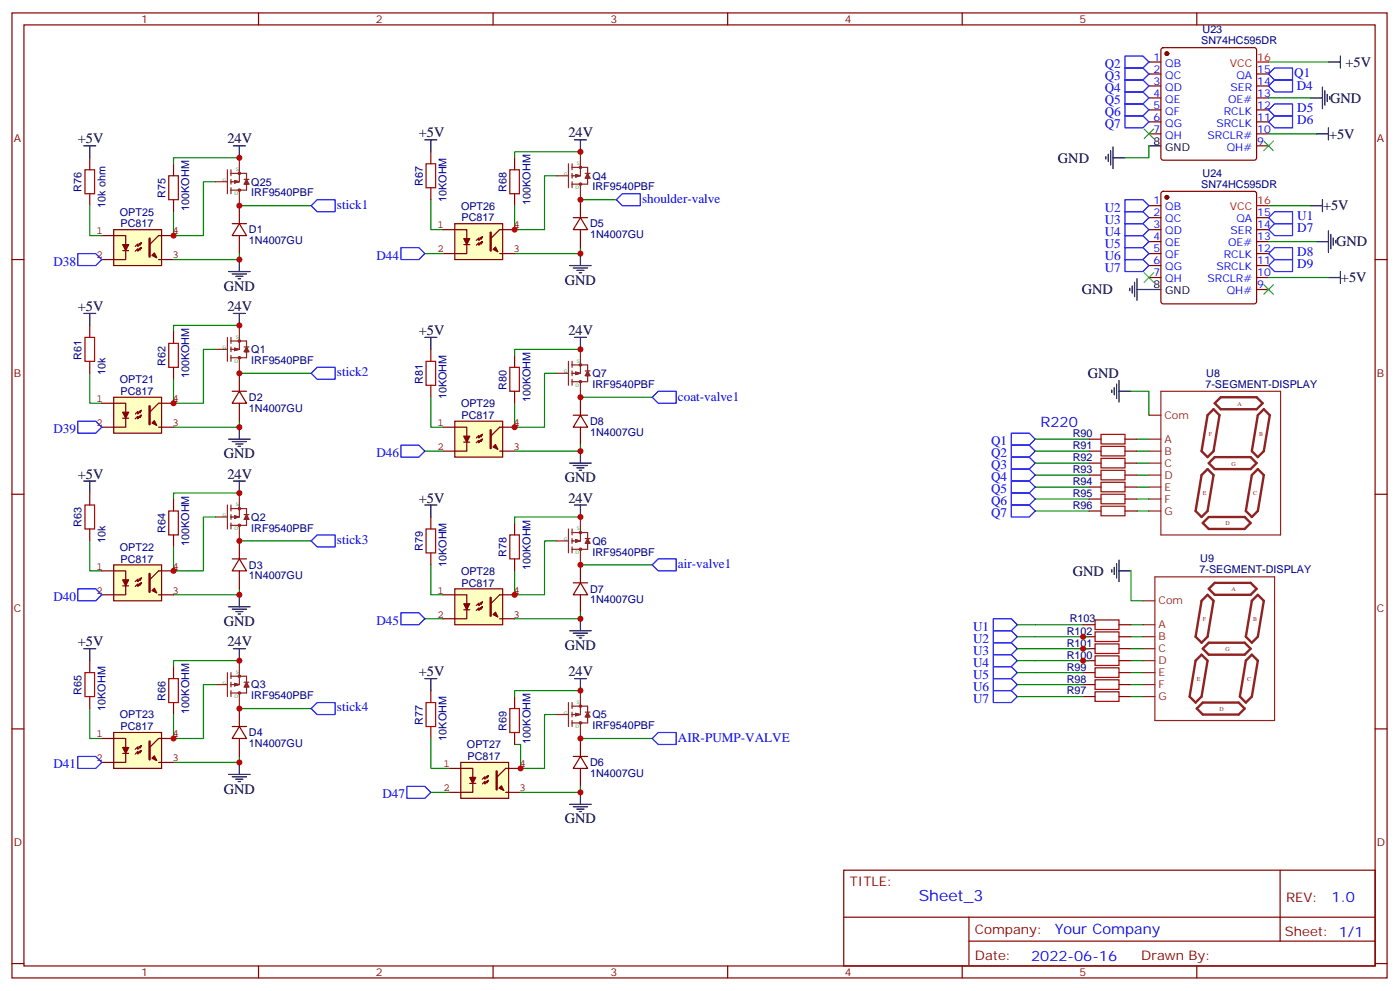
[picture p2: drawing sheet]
<svg xmlns="http://www.w3.org/2000/svg" width="413mm" height="292mm" viewBox="0 0 413 292" stroke-linecap="round" stroke-linejoin="round" font-family="sans-serif">
<defs><g id="words">
<text font-size="4.6" fill="#00f" x="270.8" y="265.4">Sheet_3</text>
<g font-size="4.2">
<text x="396.6" y="19.7">+5V</text>
<text x="392.1" y="30.3">GND</text>
<text x="123.5" y="40.5">+5V</text>
<text x="167.6" y="40.5">24V</text>
<text x="391.8" y="40.9">+5V</text>
<text x="22.9" y="42.3">+5V</text>
<text x="67" y="42.3">24V</text>
<text x="311.9" y="47.9">GND</text>
<text x="390" y="62">+5V</text>
<text x="393.9" y="72.6">GND</text>
<text x="166.5" y="83.9">GND</text>
<text x="395.3" y="83.2">+5V</text>
<text x="66" y="85.7">GND</text>
<text x="318.9" y="86.7">GND</text>
<text x="22.9" y="91.7">+5V</text>
<text x="67" y="91.7">24V</text>
<text x="123.5" y="98.7">+5V</text>
<text x="167.6" y="98.7">24V</text>
<text x="320.7" y="111.4">GND</text>
<text x="66" y="135">GND</text>
<text x="22.9" y="141">+5V</text>
<text x="67" y="141">24V</text>
<text x="166.5" y="142.1">GND</text>
<text x="123.5" y="148.1">+5V</text>
<text x="167.6" y="148.1">24V</text>
<text x="316.3" y="169.6">GND</text>
<text x="66" y="184.4">GND</text>
<text x="22.9" y="190.4">+5V</text>
<text x="67" y="190.4">24V</text>
<text x="166.5" y="191.5">GND</text>
<text x="123.5" y="199.2">+5V</text>
<text x="167.6" y="199.2">24V</text>
<text x="66" y="233.8">GND</text>
<text x="166.5" y="242.6">GND</text>
</g>
<g font-size="4.2" fill="#00f">
<text x="306.7" y="125.8">R220</text>
<text x="392.5" y="265.7">1.0</text>
<text x="310.9" y="275.2">Your Company</text>
<text x="304" y="283">2022-06-16</text>
</g>
<g font-size="3.9" fill="#00f">
<text x="325.6" y="20">Q2</text>
<text x="325.6" y="23.6">Q3</text>
<text x="381.5" y="22.7">Q1</text>
<text x="325.6" y="27.1">Q4</text>
<text x="382.2" y="26.6">D4</text>
<text x="325.6" y="30.6">Q5</text>
<text x="325.6" y="34.1">Q6</text>
<text x="382.4" y="33.1">D5</text>
<text x="325.6" y="37.7">Q7</text>
<text x="382.4" y="36.6">D6</text>
<text x="189.3" y="59.7">shoulder-valve</text>
<text x="99.3" y="61.5">stick1</text>
<text x="325.6" y="62.5">U2</text>
<text x="382.4" y="64.8">U1</text>
<text x="325.6" y="66">U3</text>
<text x="325.6" y="69.6">U4</text>
<text x="382.4" y="68.4">D7</text>
<text x="111" y="76.5">D44</text>
<text x="325.6" y="73.1">U5</text>
<text x="325.6" y="76.6">U6</text>
<text x="382.4" y="75.4">D8</text>
<text x="15.7" y="78.2">D38</text>
<text x="325.6" y="80.2">U7</text>
<text x="382.4" y="79">D9</text>
<text x="99.3" y="110.8">stick2</text>
<text x="199.8" y="118.1">coat-valve1</text>
<text x="15.7" y="127.6">D39</text>
<text x="292.1" y="131.2">Q1</text>
<text x="111" y="134.7">D46</text>
<text x="292.1" y="134.7">Q2</text>
<text x="292.1" y="138.2">Q3</text>
<text x="292.1" y="141.7">Q4</text>
<text x="292.1" y="145.3">Q5</text>
<text x="292.1" y="148.8">Q6</text>
<text x="292.1" y="152.3">Q7</text>
<text x="99.3" y="160.2">stick3</text>
<text x="199.8" y="167.3">air-valve1</text>
<text x="15.7" y="177">D40</text>
<text x="111" y="184.1">D45</text>
<text x="286.8" y="186">U1</text>
<text x="286.8" y="189.5">U2</text>
<text x="286.8" y="193">U3</text>
<text x="286.8" y="196.6">U4</text>
<text x="286.8" y="200.1">U5</text>
<text x="286.8" y="203.6">U6</text>
<text x="99.3" y="209.6">stick4</text>
<text x="286.8" y="207.2">U7</text>
<text x="199.8" y="218.7">AIR-PUMP-VALVE</text>
<text x="15.7" y="226.4">D41</text>
<text x="112.7" y="235.2">D47</text>
</g>
<g font-size="3.9" fill="#800">
<text x="250.5" y="261">TITLE:</text>
<text x="379.1" y="265.7">REV:</text>
<text x="287.4" y="275.2">Company:</text>
<text x="378.7" y="275.8">Sheet: 1/1</text>
<text x="287.4" y="282.9">Date:</text>
<text x="336.4" y="282.9">Drawn By:</text>
</g>
<g font-size="3.2" fill="#800">
<text x="41.6" y="6.8">1</text>
<text x="110.8" y="6.8">2</text>
<text x="179.9" y="6.8">3</text>
<text x="249.1" y="6.8">4</text>
<text x="318.2" y="6.8">5</text>
<text x="4.1" y="41.9">A</text>
<text x="405.9" y="41.9">A</text>
<text x="4.1" y="111.1">B</text>
<text x="405.9" y="111.1">B</text>
<text x="4.1" y="180.2">C</text>
<text x="405.9" y="180.2">C</text>
<text x="4.1" y="249.3">D</text>
<text x="405.9" y="249.3">D</text>
<text x="41.6" y="287.6">1</text>
<text x="110.8" y="287.6">2</text>
<text x="179.9" y="287.6">3</text>
<text x="249.1" y="287.6">4</text>
<text x="318.2" y="287.6">5</text>
</g>
<g font-size="3.2" fill="#000080">
<text x="354.5" y="9.7">U23</text>
<text x="354.1" y="13">SN74HC595DR</text>
<text x="174.6" y="52.9">Q4</text>
<text x="354.5" y="52">U24</text>
<text x="24.1" y="56.6" transform="rotate(-90 24.1 56.6)">R76</text>
<text x="48.8" y="58.3" transform="rotate(-90 48.8 58.3)">R75</text>
<text x="74.1" y="57.9">IRF9540PBF</text>
<text x="74.1" y="54.7">Q25</text>
<text x="124.6" y="54.8" transform="rotate(-90 124.6 54.8)">R67</text>
<text x="131.7" y="59.5" transform="rotate(-90 131.7 59.5)">10KOHM</text>
<text x="149.3" y="56.6" transform="rotate(-90 149.3 56.6)">R68</text>
<text x="174.6" y="56.1">IRF9540PBF</text>
<text x="354.1" y="55.3">SN74HC595DR</text>
<text x="31.1" y="61.2" transform="rotate(-90 31.1 61.2)">10k ohm</text>
<text x="35.4" y="63.5">OPT25</text>
<text x="55.8" y="62.1" transform="rotate(-90 55.8 62.1)">100KOHM</text>
<text x="135.9" y="61.7">OPT26</text>
<text x="136.1" y="65.3">PC817</text>
<text x="156.4" y="60.3" transform="rotate(-90 156.4 60.3)">100KOHM</text>
<text x="35.5" y="67">PC817</text>
<text x="73.4" y="72">1N4007GU</text>
<text x="73.4" y="68.8">D1</text>
<text x="173.9" y="70.2">1N4007GU</text>
<text x="173.9" y="67">D5</text>
<text x="24.1" y="106" transform="rotate(-90 24.1 106)">R61</text>
<text x="48.8" y="107.7" transform="rotate(-90 48.8 107.7)">R62</text>
<text x="74.1" y="107.2">IRF9540PBF</text>
<text x="74.1" y="104.1">Q1</text>
<text x="31.1" y="110.6" transform="rotate(-90 31.1 110.6)">10k</text>
<text x="35.4" y="112.9">OPT21</text>
<text x="55.8" y="111.5" transform="rotate(-90 55.8 111.5)">100KOHM</text>
<text x="124.6" y="113" transform="rotate(-90 124.6 113)">R81</text>
<text x="174.6" y="111.1">Q7</text>
<text x="355.6" y="111">U8</text>
<text x="35.5" y="116.4">PC817</text>
<text x="73.4" y="118.2">D2</text>
<text x="131.7" y="117.7" transform="rotate(-90 131.7 117.7)">10KOHM</text>
<text x="135.9" y="119.9">OPT29</text>
<text x="149.3" y="114.8" transform="rotate(-90 149.3 114.8)">R80</text>
<text x="156.4" y="118.5" transform="rotate(-90 156.4 118.5)">100KOHM</text>
<text x="174.6" y="114.3">IRF9540PBF</text>
<text x="355.3" y="114.2">7-SEGMENT-DISPLAY</text>
<text x="73.4" y="121.4">1N4007GU</text>
<text x="136.1" y="123.5">PC817</text>
<text x="173.9" y="125.2">D8</text>
<text x="173.9" y="128.4">1N4007GU</text>
<text x="316.2" y="128.7">R90</text>
<text x="316.2" y="132.3">R91</text>
<text x="316.2" y="135.9">R92</text>
<text x="316.2" y="139.4">R93</text>
<text x="316.2" y="142.9">R94</text>
<text x="316.2" y="146.4">R95</text>
<text x="316.2" y="150">R96</text>
<text x="24.1" y="155.4" transform="rotate(-90 24.1 155.4)">R63</text>
<text x="74.1" y="153.5">Q2</text>
<text x="31.1" y="160" transform="rotate(-90 31.1 160)">10k</text>
<text x="48.8" y="157.1" transform="rotate(-90 48.8 157.1)">R64</text>
<text x="55.8" y="160.9" transform="rotate(-90 55.8 160.9)">100KOHM</text>
<text x="74.1" y="156.6">IRF9540PBF</text>
<text x="174.6" y="160.5">Q6</text>
<text x="35.4" y="162.3">OPT22</text>
<text x="35.5" y="165.8">PC817</text>
<text x="73.4" y="167.6">D3</text>
<text x="124.6" y="162.4" transform="rotate(-90 124.6 162.4)">R79</text>
<text x="131.7" y="167.1" transform="rotate(-90 131.7 167.1)">10KOHM</text>
<text x="149.3" y="164.2" transform="rotate(-90 149.3 164.2)">R78</text>
<text x="156.4" y="167.9" transform="rotate(-90 156.4 167.9)">100KOHM</text>
<text x="174.6" y="163.7">IRF9540PBF</text>
<text x="353.8" y="165.7">U9</text>
<text x="73.4" y="170.7">1N4007GU</text>
<text x="135.9" y="169.3">OPT28</text>
<text x="136.1" y="172.9">PC817</text>
<text x="353.6" y="168.9">7-SEGMENT-DISPLAY</text>
<text x="173.9" y="177.8">1N4007GU</text>
<text x="173.9" y="174.6">D7</text>
<text x="315.3" y="183.4">R103</text>
<text x="314.5" y="190.5">R101</text>
<text x="314.5" y="187">R102</text>
<text x="314.5" y="197.6">R99</text>
<text x="314.5" y="194.1">R100</text>
<text x="74.1" y="202.8">Q3</text>
<text x="314.5" y="201.1">R98</text>
<text x="24.1" y="204.7" transform="rotate(-90 24.1 204.7)">R65</text>
<text x="31.1" y="209.4" transform="rotate(-90 31.1 209.4)">10KOHM</text>
<text x="48.8" y="206.5" transform="rotate(-90 48.8 206.5)">R66</text>
<text x="74.1" y="206">IRF9540PBF</text>
<text x="314.5" y="204.6">R97</text>
<text x="35.4" y="211.7">OPT23</text>
<text x="35.5" y="215.2">PC817</text>
<text x="55.8" y="210.3" transform="rotate(-90 55.8 210.3)">100KOHM</text>
<text x="124.6" y="213.6" transform="rotate(-90 124.6 213.6)">R77</text>
<text x="149.3" y="215.3" transform="rotate(-90 149.3 215.3)">R69</text>
<text x="174.6" y="214.8">IRF9540PBF</text>
<text x="174.6" y="211.7">Q5</text>
<text x="73.4" y="220.1">1N4007GU</text>
<text x="73.4" y="217">D4</text>
<text x="131.7" y="218.2" transform="rotate(-90 131.7 218.2)">10KOHM</text>
<text x="137.7" y="220.5">OPT27</text>
<text x="156.4" y="219.1" transform="rotate(-90 156.4 219.1)">100KOHM</text>
<text x="137.8" y="224">PC817</text>
<text x="173.9" y="225.8">D6</text>
<text x="173.9" y="229">1N4007GU</text>
</g>
<g font-size="3.2" fill="#00f">
<text x="340" y="17.9">1</text>
<text x="340" y="21.4">2</text>
<text x="343.5" y="19.7">QB</text>
<text x="343.5" y="23.2">QC</text>
<text x="364.4" y="23.2">QA</text>
<text x="370.6" y="21.4">15</text>
<text x="340" y="25">3</text>
<text x="340" y="28.5">4</text>
<text x="343.5" y="26.7">QD</text>
<text x="362.7" y="26.7">SER</text>
<text x="370.6" y="28.5">13</text>
<text x="370.6" y="25">14</text>
<text x="340" y="32">5</text>
<text x="340" y="35.6">6</text>
<text x="343.5" y="30.3">QE</text>
<text x="343.5" y="33.8">QF</text>
<text x="360.7" y="33.8">RCLK</text>
<text x="362" y="30.3">OE#</text>
<text x="370.6" y="35.6">11</text>
<text x="370.6" y="32">12</text>
<text x="340" y="39.1">7</text>
<text x="343.5" y="37.3">QG</text>
<text x="343.5" y="40.9">QH</text>
<text x="356" y="40.9">SRCLR#</text>
<text x="358.6" y="37.3">SRCLK</text>
<text x="370.6" y="39.1">10</text>
<text x="361.6" y="44.4">QH#</text>
<text x="370.6" y="42.6">9</text>
<text x="340" y="60.3">1</text>
<text x="340" y="63.8">2</text>
<text x="343.5" y="62">QB</text>
<text x="343.5" y="65.5">QC</text>
<text x="364.4" y="65.5">QA</text>
<text x="370.6" y="63.8">15</text>
<text x="340" y="67.3">3</text>
<text x="340" y="70.8">4</text>
<text x="343.5" y="69.1">QD</text>
<text x="362.7" y="69.1">SER</text>
<text x="370.6" y="70.8">13</text>
<text x="370.6" y="67.3">14</text>
<text x="340" y="74.4">5</text>
<text x="340" y="77.9">6</text>
<text x="343.5" y="72.6">QE</text>
<text x="343.5" y="76.1">QF</text>
<text x="360.7" y="76.1">RCLK</text>
<text x="362" y="72.6">OE#</text>
<text x="370.6" y="77.9">11</text>
<text x="370.6" y="74.4">12</text>
<text x="340" y="81.4">7</text>
<text x="343.5" y="79.7">QG</text>
<text x="343.5" y="83.2">QH</text>
<text x="356" y="83.2">SRCLR#</text>
<text x="358.6" y="79.7">SRCLK</text>
<text x="370.6" y="81.4">10</text>
<text x="361.6" y="86.7">QH#</text>
<text x="370.6" y="84.9">9</text>
</g>
<g font-size="3.2" fill="#f00">
<text x="370.6" y="17.9">16</text>
<text x="362.5" y="19.7">VCC</text>
<text x="362.5" y="62">VCC</text>
<text x="370.6" y="60.3">16</text>
</g>
<g font-size="3.2">
<text x="340" y="42.6">8</text>
<text x="343.5" y="44.4">GND</text>
<text x="340" y="84.9">8</text>
<text x="343.5" y="86.7">GND</text>
</g>
<g font-size="3.2" fill="#840000">
<text x="28.4" y="69.1">1</text>
<text x="50.8" y="69.1">4</text>
<text x="129" y="67.3">1</text>
<text x="151.3" y="67.3">4</text>
<text x="28.4" y="76.1">2</text>
<text x="50.8" y="76.1">3</text>
<text x="129" y="74.4">2</text>
<text x="151.3" y="74.4">3</text>
<text x="28.4" y="118.5">1</text>
<text x="50.8" y="118.5">4</text>
<text x="28.4" y="125.5">2</text>
<text x="50.8" y="125.5">3</text>
<text x="129" y="125.5">1</text>
<text x="151.3" y="125.5">4</text>
<text x="129" y="132.6">2</text>
<text x="151.3" y="132.6">3</text>
<text x="28.4" y="167.9">1</text>
<text x="50.8" y="167.9">4</text>
<text x="28.4" y="174.9">2</text>
<text x="50.8" y="174.9">3</text>
<text x="129" y="174.9">1</text>
<text x="151.3" y="174.9">4</text>
<text x="129" y="182">2</text>
<text x="151.3" y="182">3</text>
<text x="28.4" y="217.2">1</text>
<text x="50.8" y="217.2">4</text>
<text x="28.4" y="224.3">2</text>
<text x="50.8" y="224.3">3</text>
<text x="130.7" y="226.1">1</text>
<text x="153.1" y="226.1">4</text>
<text x="130.7" y="233.1">2</text>
<text x="153.1" y="233.1">3</text>
</g>
<g font-size="3.2" fill="#8d2323">
<text x="343.3" y="123.4">Com</text>
<text x="343.3" y="130.5">A</text>
<text x="343.3" y="134">B</text>
<text x="343.3" y="137.5">C</text>
<text x="343.3" y="141">D</text>
<text x="343.3" y="144.6">E</text>
<text x="343.3" y="148.1">F</text>
<text x="343.3" y="151.6">G</text>
<text x="341.5" y="178.1">Com</text>
<text x="341.5" y="185.1">A</text>
<text x="341.5" y="188.7">B</text>
<text x="341.5" y="192.2">C</text>
<text x="341.5" y="195.7">D</text>
<text x="341.5" y="199.2">E</text>
<text x="341.5" y="202.8">F</text>
<text x="341.5" y="206.3">G</text>
</g>
<g font-size="1.8" fill="#8d2323">
<text x="364.8" y="119.5">A</text>
<text x="356.3" y="128.3">F</text>
<text x="371.1" y="128.3">B</text>
<text x="363" y="137.2">G</text>
<text x="354.5" y="146">E</text>
<text x="369.4" y="146">C</text>
<text x="361.2" y="154.8">D</text>
<text x="363" y="174.2">A</text>
<text x="354.5" y="183">F</text>
<text x="369.4" y="183">B</text>
<text x="361.2" y="191.8">G</text>
<text x="352.8" y="200.7">E</text>
<text x="367.6" y="200.7">C</text>
<text x="359.5" y="209.5">D</text>
</g>
<g font-size="1.4" fill="#238d23">
<text x="65.6" y="53.6">G</text>
<text x="69.5" y="50.4">S</text>
<text x="166.2" y="51.8">G</text>
<text x="170" y="48.6">S</text>
<text x="69.1" y="57.4">D</text>
<text x="169.7" y="55.7">D</text>
<text x="69.5" y="99.8">S</text>
<text x="65.6" y="102.9">G</text>
<text x="69.1" y="106.8">D</text>
<text x="170" y="106.8">S</text>
<text x="166.2" y="110">G</text>
<text x="169.7" y="113.9">D</text>
<text x="69.5" y="149.2">S</text>
<text x="65.6" y="152.3">G</text>
<text x="69.1" y="156.2">D</text>
<text x="166.2" y="159.4">G</text>
<text x="170" y="156.2">S</text>
<text x="169.7" y="163.3">D</text>
<text x="65.6" y="201.7">G</text>
<text x="69.5" y="198.6">S</text>
<text x="69.1" y="205.6">D</text>
<text x="170" y="207.4">S</text>
<text x="166.2" y="210.5">G</text>
<text x="169.7" y="214.4">D</text>
</g>
</g></defs>
<g fill="none" stroke="#870000" stroke-width=".35">
<path d="M3.5 3.8h405.4v284.3h-405.4zM7.1 7.3h398.2v277.3h-398.2zM76.2 3.8v3.5M145.3 3.8v3.5M214.5 3.8v3.5M283.6 3.8v3.5M352.8 3.8v3.5M3.5 76.5h3.6M405.3 76.5h3.6M3.5 145.6h3.6M405.3 145.6h3.6M3.5 214.8h3.6"/>
<path d="M405.3 214.8h3.6M248.7 256.4h156.6v28.2h-156.6zM377.3 256.4v20.9M248.7 270.2h156.5M285.6 277.3h119.6M285.6 270.2v14.2M3.5 283.9h3.6M76.2 284.6v3.5M145.3 284.6v3.5M214.5 284.6v3.5M283.6 284.6v3.5M352.8 284.6v3.5"/>
<path d="M405.3 283.9h3.6"/>
</g>
<path d="M33.5 67.7h14.1v10.5h-14.1z" fill="#ffffc2" stroke="#850000" stroke-width=".35"/>
<g fill="#850000" stroke="#850000" stroke-width=".35">
<path d="M36.2 72.1h1.7l-.9 1.7z"/>
<path d="M44.8 75.2l.7-.7 .7 1.5z"/>
</g>
<path d="M30 69.4h7v2.7M36.2 73.8h1.7M37 73.8v2.7h-7M41 71.9l.7-.4-.4 .7zM41.7 71.5l-1.1 1.1v-.7l-.7 .7M41.7 73l-.4 .7-.3-.4 .7-.3-1.1 1v-.7l-.7 .7M46.7 76.5h4.5M51.2 69.4h-4.5l-2.6 2.7" fill="none" stroke="#850000" stroke-width=".35"/>
<path d="M44.1 70.3v5.3" fill="none" stroke="#850000" stroke-width=".71"/>
<path d="M63.5 53.6h-3.5v15.8h-8.8v-7M70.6 46.5h-19.4v1.8M26.5 60.6v8.8h3.5M70.6 74.7v1.8h-19.4M70.6 60.6h21.1M70.6 95.9h-19.4v1.7M26.5 110v8.8h3.5M63.5 102.9h-3.5v15.9h-8.8v-7M70.6 110h21.1M70.6 124.1v1.8h-19.4" fill="none" stroke="#008700" stroke-width=".35"/>
<g fill="none" stroke="#870000" stroke-width=".35">
<path d="M26.5 46.5v3.5M26.5 57.1v3.5M51.2 48.3v3.5M51.2 58.8v3.6M68.4 65.9h4.3M70.6 65.9l2.1 3.5h-4.3zM70.6 60.6v5.3M70.6 69.4v5.3M26.5 95.9v3.5M51.2 97.6v3.6M26.5 106.5v3.5M51.2 108.2v3.6"/>
<path d="M68.4 115.3h4.3M70.6 115.3l2.1 3.5h-4.3zM70.6 110v5.3M70.6 118.8v5.3"/>
</g>
<path d="M25 50h2.9v7.1h-2.9zM49.7 51.8h2.9v7h-2.9zM25 99.4h2.9v7.1h-2.9zM49.7 101.2h2.9v7h-2.9z" fill="none" stroke="#a10000" stroke-width=".35"/>
<g fill="none" stroke="#000" stroke-width=".35">
<path d="M24.7 43h3.5M26.5 43v3.5M68.8 43h3.5M70.6 43v3.5M70.6 76.5v3.5M24.7 92.4h3.5M26.5 92.4v3.5M67.4 80h6.3M68.4 80.7h4.3M68.8 92.4h3.5M69.5 81.4h2.1M70.2 82.1h.7"/>
<path d="M70.6 92.4v3.5M67.4 129.4h6.3M68.4 130.1h4.3M69.5 130.8h2.1M70.2 131.5h.7M70.6 125.9v3.5"/>
</g>
<g fill="none" stroke="#8c2424" stroke-width=".35">
<path d="M63.5 53.6h3.5M67 50v7.1M68.1 51.1h4.6v2.5M68.1 50v1.8M68.1 52.8v1.5M68.1 55.3v1.8M68.1 53.6h2.1M69.1 53.2l1.5 .4M69.1 53.2v.7M69.1 53.2l1.1 .4M69.8 53.6l-.7 .3M70.2 53.6l-1.1 .3"/>
<path d="M70.6 46.5v7.1M70.6 56v4.6M70.6 53.6l-1.5 .3M72 52.8h1.4M72.7 53.9v2.1h-4.6M72.7 52.8l.7 1.5h-1.4zM72.7 53.6l.3 .7M72.7 53.6l-.4 .7M72.7 53.6l.3 .3M72.7 53.6l-.4 .3M67 99.4v7.1M68.1 99.4v1.8"/>
<path d="M70.6 95.9v7M63.5 102.9h3.5M68.1 100.5h4.6v2.4M68.1 102.2v1.4M68.1 104.7v1.8M68.1 102.9h2.1M69.1 102.6v.7M69.1 102.6l1.5 .3M69.1 102.6l1.1 .3M69.8 102.9l-.7 .4M70.2 102.9l-1.1 .4M70.6 105.4v4.6"/>
<path d="M70.6 102.9l-1.5 .4M72 102.2h1.4M72.7 103.3v2.1h-4.6M72.7 102.2l.7 1.4h-1.4zM72.7 102.9l.3 .7M72.7 102.9l-.4 .7M72.7 102.9l.3 .4M72.7 102.9l-.4 .4"/>
<circle cx="70.6" cy="56" r=".35"/>
<circle cx="70.6" cy="51.1" r=".35"/>
<circle cx="70.6" cy="105.4" r=".35"/>
<circle cx="70.6" cy="100.5" r=".35"/>
</g>
<path d="M33.5 117.1h14.1v10.5h-14.1z" fill="#ffffc2" stroke="#850000" stroke-width=".35"/>
<g fill="#850000" stroke="#850000" stroke-width=".35">
<path d="M36.2 121.5h1.7l-.9 1.7z"/>
<path d="M45.5 123.9l.7 1.4-1.4-.7z"/>
</g>
<path d="M30 118.8h7v2.7M51.2 118.8h-4.5l-2.6 2.7M36.2 123.2h1.7M37 123.2v2.7h-7M41 121.3l.7-.4-.4 .7zM41.7 120.9l-1.1 1.1v-.7l-.7 .7M41.7 122.3l-.4 .7-.3-.3 .7-.4-1.1 1.1v-.7l-.7 .7M46.7 125.9h4.5" fill="none" stroke="#850000" stroke-width=".35"/>
<path d="M44.1 119.7v5.3" fill="none" stroke="#850000" stroke-width=".71"/>
<path d="M26.5 159.4v8.8h3.5M63.5 152.3h-3.5v15.9h-8.8v-7.1M70.6 145.3h-19.4v1.7M70.6 159.4h21.1M70.6 173.5v1.8h-19.4" fill="none" stroke="#008700" stroke-width=".35"/>
<g fill="none" stroke="#8c2424" stroke-width=".35">
<path d="M63.5 152.3h3.5M67 148.8v7.1M68.1 149.9h4.6v2.4M68.1 148.8v1.8M68.1 151.6v1.4M68.1 154.1v1.8M68.1 152.3h2.1M69.1 152l1.5 .3M69.1 152v.7M69.1 152l1.1 .3M69.8 152.3l-.7 .4M70.2 152.3l-1.1 .4"/>
<path d="M70.6 145.3v7M70.6 154.8v4.6M70.6 152.3l-1.5 .4M72 151.6h1.4M72.7 152.7v2.1h-4.6M72.7 151.6l.7 1.4h-1.4zM72.7 152.3l.3 .7M72.7 152.3l-.4 .7M72.7 152.3l.3 .4M72.7 152.3l-.4 .4"/>
<circle cx="70.6" cy="149.9" r=".35"/>
<circle cx="70.6" cy="154.8" r=".35"/>
</g>
<path d="M24.7 141.7h3.5M26.5 141.7v3.6M68.8 141.7h3.5M70.6 141.7v3.6M67.4 178.8h6.3M68.4 179.5h4.3M70.6 175.3v3.5M69.5 180.2h2.1M70.2 180.9h.7" fill="none" stroke="#000" stroke-width=".35"/>
<path d="M26.5 145.3v3.5M26.5 155.9v3.5M51.2 147v3.6M51.2 157.6v3.5M70.6 159.4v5.3M68.4 164.7h4.3M70.6 164.7l2.1 3.5h-4.3zM70.6 168.2v5.3" fill="none" stroke="#870000" stroke-width=".35"/>
<path d="M25 148.8h2.9v7.1h-2.9zM49.7 150.6h2.9v7h-2.9z" fill="none" stroke="#a10000" stroke-width=".35"/>
<path d="M33.5 166.4h14.1v10.6h-14.1z" fill="#ffffc2" stroke="#850000" stroke-width=".35"/>
<g fill="#850000" stroke="#850000" stroke-width=".35">
<path d="M36.2 170.9h1.7l-.9 1.7z"/>
<path d="M45.5 173.3l.7 1.4-1.4-.7z"/>
</g>
<path d="M30 168.2h7v2.7M36.2 172.6h1.7M37 172.6v2.7h-7M41 170.7l.7-.4-.4 .7zM41.7 170.3l-1.1 1.1v-.7l-.7 .7M41.7 171.7l-.4 .7-.3-.3 .7-.4-1.1 1.1v-.7l-.7 .7M46.7 175.3h4.5M51.2 168.2h-4.5l-2.6 2.7" fill="none" stroke="#850000" stroke-width=".35"/>
<path d="M44.1 169.1v5.3" fill="none" stroke="#850000" stroke-width=".71"/>
<path d="M70.6 194.7h-19.4v1.7M26.5 208.8v8.8h3.5M63.5 201.7h-3.5v15.9h-8.8v-7.1M70.6 208.8h21.1M70.6 222.9v1.7h-19.4" fill="none" stroke="#008700" stroke-width=".35"/>
<g fill="none" stroke="#8c2424" stroke-width=".35">
<path d="M67 198.2v7M68.1 199.2h4.6v2.5M68.1 198.2v1.8M70.6 194.7v7M63.5 201.7h3.5M68.1 201v1.4M68.1 203.5v1.7M68.1 201.7h2.1M69.1 201.4l1.5 .3M69.1 201.4v.7M69.1 201.4l1.1 .3M69.8 201.7l-.7 .4"/>
<path d="M70.2 201.7l-1.1 .4M70.6 204.2v4.6M70.6 201.7l-1.5 .4M72 201h1.4M72.7 202.1v2.1h-4.6M72.7 201l.7 1.4h-1.4zM72.7 201.7l.3 .7M72.7 201.7l-.4 .7M72.7 201.7l.3 .4M72.7 201.7l-.4 .4"/>
<circle cx="70.6" cy="199.2" r=".35"/>
<circle cx="70.6" cy="204.2" r=".35"/>
</g>
<path d="M24.7 191.1h3.5M26.5 191.1v3.6M68.8 191.1h3.5M70.6 191.1v3.6M67.4 228.2h6.3M68.4 228.9h4.3M69.5 229.6h2.1M70.2 230.3h.7M70.6 224.6v3.6" fill="none" stroke="#000" stroke-width=".35"/>
<path d="M26.5 194.7v3.5M51.2 196.4v3.6M26.5 205.2v3.6M51.2 207v3.5M68.4 214.1h4.3M70.6 214.1l2.1 3.5h-4.3zM70.6 208.8v5.3M70.6 217.6v5.3" fill="none" stroke="#870000" stroke-width=".35"/>
<path d="M25 198.2h2.9v7h-2.9zM49.7 200h2.9v7h-2.9z" fill="none" stroke="#a10000" stroke-width=".35"/>
<path d="M33.5 215.8h14.1v10.6h-14.1z" fill="#ffffc2" stroke="#850000" stroke-width=".35"/>
<g fill="#850000" stroke="#850000" stroke-width=".35">
<path d="M36.2 220.2h1.7l-.9 1.8z"/>
<path d="M44.8 223.4l.7-.7 .7 1.4z"/>
</g>
<path d="M30 217.6h7v2.6M41.7 219.7l-1.1 1.1v-.7l-.7 .7M51.2 217.6h-4.5l-2.6 2.6M36.2 222h1.7M37 222v2.6h-7M41 220.1l.7-.4-.4 .7zM41.7 221.1l-.4 .7-.3-.3 .7-.4-1.1 1.1v-.7l-.7 .7M46.7 224.6h4.5" fill="none" stroke="#850000" stroke-width=".35"/>
<path d="M44.1 218.5v5.3" fill="none" stroke="#850000" stroke-width=".71"/>
<path d="M127 58.8v8.9h3.5M164 51.8h-3.5v15.9h-8.8v-7.1M171.1 44.7h-19.4v1.8M171.1 58.8h10.6M171.1 73v1.7h-19.4" fill="none" stroke="#008700" stroke-width=".35"/>
<g fill="none" stroke="#8c2424" stroke-width=".35">
<path d="M164 51.8h3.6M167.6 48.3v7M168.6 49.3h4.6v2.5M168.6 48.3v1.7M168.6 51.1v1.4M168.6 53.6v1.7M168.6 51.8h2.1M169.7 51.4l1.4 .4M169.7 51.4v.7M169.7 51.4l1 .4M170.4 51.8l-.7 .3M170.7 51.8l-1 .3"/>
<path d="M171.1 44.7v7.1M171.1 54.3v4.5M171.1 51.8l-1.4 .3M172.5 51.1h1.4M173.2 52.1v2.2h-4.6M173.2 51.1l.7 1.4h-1.4zM173.2 51.8l.4 .7M173.2 51.8l-.3 .7M173.2 51.8l.4 .3M173.2 51.8l-.3 .3"/>
<circle cx="171.1" cy="49.3" r=".35"/>
<circle cx="171.1" cy="54.3" r=".35"/>
</g>
<path d="M125.2 41.2h3.6M127 41.2v3.5M169.3 41.2h3.6M171.1 41.2v3.5M167.9 78.2h6.4M169 79h4.2M170 79.7h2.2M171.1 74.7v3.5M170.7 80.4h.7" fill="none" stroke="#000" stroke-width=".35"/>
<path d="M127 44.7v3.6M127 55.3v3.5M151.7 46.5v3.5M151.7 57.1v3.5M171.1 58.8v5.3M169 64.1h4.2M171.1 64.1l2.1 3.6h-4.2zM171.1 67.7v5.3" fill="none" stroke="#870000" stroke-width=".35"/>
<path d="M125.6 48.3h2.8v7h-2.8zM150.3 50h2.8v7.1h-2.8z" fill="none" stroke="#a10000" stroke-width=".35"/>
<path d="M134.1 65.9h14.1v10.6h-14.1z" fill="#ffffc2" stroke="#850000" stroke-width=".35"/>
<g fill="#850000" stroke="#850000" stroke-width=".35">
<path d="M136.7 70.3h1.8l-.9 1.8z"/>
<path d="M145.3 73.5l.7-.7 .8 1.4z"/>
</g>
<path d="M130.5 67.7h7.1v2.6M136.7 72.1h1.8M137.6 72.1v2.6h-7.1M141.5 70.1l.7-.3-.3 .7zM142.2 69.8l-1.1 1v-.7l-.7 .7M142.2 71.2l-.3 .7-.4-.4 .7-.3-1.1 1v-.7l-.7 .7M147.3 74.7h4.4M151.7 67.7h-4.4l-2.7 2.6" fill="none" stroke="#850000" stroke-width=".35"/>
<path d="M144.6 68.5v5.3" fill="none" stroke="#850000" stroke-width=".71"/>
<path d="M135.8 224.6h14.1v10.6h-14.1z" fill="#ffffc2" stroke="#850000" stroke-width=".35"/>
<g fill="#850000" stroke="#850000" stroke-width=".35">
<path d="M138.5 229.1h1.7l-.9 1.7z"/>
<path d="M147.1 232.2l.7-.7 .7 1.4z"/>
</g>
<path d="M132.3 226.4h7v2.7M138.5 230.8h1.7M139.3 230.8v2.7h-7M143.3 228.9l.7-.4-.4 .7zM144 228.5l-1.1 1.1v-.7l-.7 .7M144 229.9l-.4 .7-.3-.3 .7-.4-1.1 1.1v-.7l-.7 .7M149 233.5h4.5M153.5 226.4h-4.5l-2.6 2.7" fill="none" stroke="#850000" stroke-width=".35"/>
<path d="M146.4 227.3v5.3" fill="none" stroke="#850000" stroke-width=".71"/>
<path d="M127 217.6v8.8h5.3M164 210.5h-3.5v15.9h-7v-7h-1.8M171.1 203.5h-19.4v1.7M171.1 217.6h21.2M171.1 231.7v1.8h-17.6" fill="none" stroke="#008700" stroke-width=".35"/>
<path d="M127 203.5v3.5M127 214.1v3.5M151.7 205.2v3.6M151.7 215.8v3.6M171.1 217.6v5.3M169 222.9h4.2M171.1 222.9l2.1 3.5h-4.2zM171.1 226.4v5.3" fill="none" stroke="#870000" stroke-width=".35"/>
<path d="M125.6 207h2.8v7.1h-2.8zM150.3 208.8h2.8v7h-2.8z" fill="none" stroke="#a10000" stroke-width=".35"/>
<path d="M125.2 200h3.6M127 200v3.5M169.3 200h3.6M171.1 200v3.5M167.9 237h6.4M169 237.7h4.2M170 238.4h2.2M170.7 239.1h.7M171.1 233.5v3.5" fill="none" stroke="#000" stroke-width=".35"/>
<g fill="none" stroke="#8c2424" stroke-width=".35">
<path d="M164 210.5h3.6M167.6 207v7.1M168.6 208.1h4.6v2.4M168.6 207v1.8M168.6 209.8v1.4M168.6 212.3v1.8M168.6 210.5h2.1M169.7 210.2l1.4 .3M169.7 210.2v.7M169.7 210.2l1 .3M170.4 210.5l-.7 .4M170.7 210.5l-1 .4"/>
<path d="M171.1 203.5v7M171.1 213v4.6M171.1 210.5l-1.4 .4M172.5 209.8h1.4M173.2 210.9v2.1h-4.6M173.2 209.8l.7 1.4h-1.4zM173.2 210.5l.4 .7M173.2 210.5l-.3 .7M173.2 210.5l.4 .4M173.2 210.5l-.3 .4"/>
<circle cx="171.1" cy="208.1" r=".35"/>
<circle cx="171.1" cy="213" r=".35"/>
</g>
<path d="M134.1 173.5h14.1v10.6h-14.1z" fill="#ffffc2" stroke="#850000" stroke-width=".35"/>
<g fill="#850000" stroke="#850000" stroke-width=".35">
<path d="M136.7 177.9h1.8l-.9 1.8z"/>
<path d="M145.3 181.1l.7-.7 .8 1.4z"/>
</g>
<path d="M130.5 175.3h7.1v2.6M136.7 179.7h1.8M137.6 179.7v2.6h-7.1M141.5 177.7l.7-.3-.3 .7zM142.2 177.4l-1.1 1v-.7l-.7 .7M142.2 178.8l-.3 .7-.4-.4 .7-.3-1.1 1v-.7l-.7 .7M151.7 175.3h-4.4l-2.7 2.6M147.3 182.3h4.4" fill="none" stroke="#850000" stroke-width=".35"/>
<path d="M144.6 176.1v5.3" fill="none" stroke="#850000" stroke-width=".71"/>
<path d="M164 159.4h-3.5v15.9h-8.8v-7.1M171.1 152.3h-19.4v1.8M127 166.4v8.9h3.5M171.1 166.4h21.2M171.1 180.6v1.7h-19.4" fill="none" stroke="#008700" stroke-width=".35"/>
<path d="M127 152.3v3.6M151.7 154.1v3.5M127 162.9v3.5M151.7 164.7v3.5M169 171.7h4.2M171.1 171.7l2.1 3.6h-4.2zM171.1 166.4v5.3M171.1 175.3v5.3" fill="none" stroke="#870000" stroke-width=".35"/>
<path d="M125.6 155.9h2.8v7h-2.8zM150.3 157.6h2.8v7.1h-2.8z" fill="none" stroke="#a10000" stroke-width=".35"/>
<path d="M125.2 148.8h3.6M127 148.8v3.5M169.3 148.8h3.6M171.1 148.8v3.5M167.9 185.8h6.4M169 186.5h4.2M170 187.3h2.2M170.7 188h.7M171.1 182.3v3.5" fill="none" stroke="#000" stroke-width=".35"/>
<g fill="none" stroke="#8c2424" stroke-width=".35">
<path d="M164 159.4h3.6M167.6 155.9v7M168.6 156.9h4.6v2.5M168.6 155.9v1.7M168.6 158.7v1.4M168.6 159.4h2.1M169.7 159l1.4 .4M169.7 159v.7M169.7 159l1 .4M170.4 159.4l-.7 .3M170.7 159.4l-1 .3M171.1 152.3v7.1"/>
<path d="M171.1 159.4l-1.4 .3M172.5 158.7h1.4M173.2 159.7v2.2h-4.6M173.2 158.7l.7 1.4h-1.4zM173.2 159.4l.4 .7M173.2 159.4l-.3 .7M173.2 159.4l.4 .3M173.2 159.4l-.3 .3M168.6 161.1v1.8M171.1 161.9v4.5"/>
<circle cx="171.1" cy="156.9" r=".35"/>
<circle cx="171.1" cy="161.9" r=".35"/>
</g>
<path d="M134.1 124.1h14.1v10.6h-14.1z" fill="#ffffc2" stroke="#850000" stroke-width=".35"/>
<g fill="#850000" stroke="#850000" stroke-width=".35">
<path d="M136.7 128.5h1.8l-.9 1.8z"/>
<path d="M145.3 131.7l.7-.7 .8 1.4z"/>
</g>
<path d="M130.5 125.9h7.1v2.6M136.7 130.3h1.8M137.6 130.3v2.6h-7.1M141.5 128.3l.7-.3-.3 .7zM142.2 128l-1.1 1v-.7l-.7 .7M142.2 129.4l-.3 .7-.4-.3 .7-.4-1.1 1.1v-.7l-.7 .7M147.3 132.9h4.4M151.7 125.9h-4.4l-2.7 2.6" fill="none" stroke="#850000" stroke-width=".35"/>
<path d="M144.6 126.8v5.2" fill="none" stroke="#850000" stroke-width=".71"/>
<g fill="none" stroke="#008700" stroke-width=".35">
<path d="M373.9 18.3h17.7M373.9 28.9h12.4M373.9 39.4h14.2M338.7 43v3.5h-7.1M125.2 74.7h5.3M373.9 71.2h14.2M373.9 60.6h12.4M373.9 81.8h17.7M127 117.1v8.8h3.5M164 110h-3.5v15.9h-8.8v-7.1M171.1 102.9h-19.4v1.8M171.1 117.1h21.2"/>
<path d="M333.4 115.3h5.3v7M125.2 132.9h5.3M171.1 131.2v1.7h-19.4M305.2 132.9h15.8M305.2 136.5h15.8M305.2 140h15.8M305.2 129.4h15.8M335.1 129.4h3.6M335.1 132.9h3.6M335.1 136.5h3.6M335.1 140h3.6M305.2 150.6h15.8"/>
<path d="M305.2 143.5h15.8M305.2 147h15.8M335.1 143.5h3.6M335.1 147h3.6M335.1 150.6h3.6M333.4 168.2v8.8h3.5M125.2 182.3h5.3M299.9 198.2h19.4M299.9 194.7h21.1M299.9 191.1h21.1M299.9 187.6h21.1M299.9 184.1h19.4"/>
<path d="M333.4 184.1h3.5M333.4 187.6h3.5M333.4 191.1h3.5M333.4 194.7h3.5M333.4 198.2h3.5M299.9 201.7h19.4M299.9 205.2h19.4M333.4 201.7h3.5M333.4 205.2h3.5M127 233.5h5.3"/>
</g>
<g fill="none" stroke="#870000" stroke-width=".35">
<path d="M338.7 18.3h3.5M342.4 14.2l.5-.2h26.8l.5 .2 .2 .5v31.8l-.2 .5-.5 .2h-26.8l-.5-.2-.2-.5v-31.8zM338.7 21.8h3.5M338.7 25.3h3.5M338.7 28.9h3.5M338.7 32.4h3.5M338.7 35.9h3.5M338.7 39.4h3.5M370.4 21.8h3.5M370.4 25.3h3.5M370.4 28.9h3.5M370.4 32.4h3.5"/>
<path d="M370.4 35.9h3.5M370.4 39.4h3.5M342.4 56.6l.5-.2h26.8l.5 .2 .2 .5v31.7l-.2 .5-.5 .2h-26.8l-.5-.2-.2-.5v-31.7zM370.4 43h3.5M338.7 60.6h3.5M338.7 64.1h3.5M338.7 67.7h3.5M338.7 71.2h3.5M338.7 74.7h3.5M338.7 78.2h3.5M370.4 64.1h3.5M370.4 67.7h3.5"/>
<path d="M370.4 71.2h3.5M370.4 74.7h3.5M370.4 78.2h3.5M338.7 81.8h3.5M370.4 81.8h3.5M370.4 85.3h3.5M127 102.9v3.6M127 113.5v3.6M151.7 104.7v3.5M151.7 115.3v3.5M171.1 117.1v5.2M169 122.3h4.2"/>
<path d="M171.1 122.3l2.1 3.6h-4.2zM171.1 125.9v5.3M321 129.4h3.6M321 132.9h3.6M321 136.5h3.6M321 140h3.6M331.6 129.4h3.5M331.6 132.9h3.5M331.6 136.5h3.5M331.6 140h3.5M321 143.5h3.6M321 147h3.6"/>
<path d="M321 150.6h3.6M331.6 143.5h3.5M331.6 147h3.5M331.6 150.6h3.5M319.3 198.2h3.5M319.3 194.7h3.5M319.3 191.1h3.5M319.3 187.6h3.5M319.3 184.1h3.5M329.8 198.2h3.6M329.8 194.7h3.6M329.8 191.1h3.6"/>
<path d="M329.8 187.6h3.6M329.8 184.1h3.6M319.3 205.2h3.5M319.3 201.7h3.5M329.8 205.2h3.6M329.8 201.7h3.6"/>
</g>
<g fill="none" stroke="#a10000" stroke-width=".35">
<path d="M125.6 106.5h2.8v7h-2.8zM150.3 108.2h2.8v7.1h-2.8zM324.6 128h7v2.8h-7zM324.6 131.5h7v2.8h-7zM324.6 135h7v2.9h-7zM324.6 138.6h7v2.8h-7zM324.6 142.1h7v2.8h-7zM324.6 145.6h7v2.8h-7zM324.6 149.2h7v2.8h-7zM322.8 196.8h7v2.8h-7zM322.8 193.3h7v2.8h-7zM322.8 189.7h7v2.8h-7z"/>
<path d="M322.8 186.2h7v2.8h-7zM322.8 182.7h7v2.8h-7zM322.8 203.8h7v2.9h-7zM322.8 200.3h7v2.8h-7z"/>
</g>
<g fill="none" stroke="#000" stroke-width=".35">
<path d="M391.6 18.3h3.5M395.1 16.5v3.5M386.3 28.9h3.5M388.1 39.4h3.5M389.8 25.7v6.3M390.5 26.7v4.3M391.2 27.8v2.1M391.6 37.7v3.5M391.9 28.5v.7M326 46.1v.7M326.7 45.4v2.2M327.4 44.4v4.2"/>
<path d="M328.1 46.5h3.5M328.1 43.3v6.4M338.7 43h3.5M389.8 58.8v3.6M386.3 60.6h3.5M388.1 71.2h3.5M391.6 68v6.4M392.3 69.1v4.2M393 70.1v2.1M393.7 70.8v.7M125.2 99.4h3.6M127 99.4v3.5"/>
<path d="M169.3 99.4h3.6M171.1 99.4v3.5M333 84.9v.8M333.7 84.2v2.2M334.4 83.2v4.2M335.1 85.3h7.1M335.1 82.1v6.4M391.6 81.8h3.5M395.1 80v3.5M327.7 114.9v.7M328.4 114.2v2.1M329.1 113.2v4.2"/>
<path d="M329.8 112.1v6.4M329.8 115.3h3.6M167.9 136.5h6.4M169 137.2h4.2M170 137.9h2.2M170.7 138.6h.7M171.1 132.9v3.6M327.7 167.9v.7M328.4 167.1v2.2M329.1 166.1v4.2M329.8 168.2h3.6M329.8 165v6.4"/>
</g>
<g fill="none" stroke="#8c2424" stroke-width=".35">
<path d="M164 110h3.6M167.6 106.5v7M168.6 107.5h4.6v2.5M168.6 106.5v1.7M168.6 109.3v1.4M168.6 111.8v1.7M168.6 110h2.1M169.7 109.6l1.4 .4M169.7 109.6v.7M169.7 109.6l1 .4M170.4 110l-.7 .3M170.7 110l-1 .3"/>
<path d="M171.1 102.9v7.1M171.1 112.5v4.6M171.1 110l-1.4 .3M172.5 109.3h1.4M173.2 110.3v2.2h-4.6M173.2 109.3l.7 1.4h-1.4zM173.2 110l.4 .7M173.2 110l-.3 .7M173.2 110l.4 .3M173.2 110l-.3 .3M342.2 115.3h35.3v42.3h-35.3zM338.7 129.4h3.5"/>
<path d="M338.7 132.9h3.5M338.7 136.5h3.5M338.7 140h3.5M338.7 122.3h3.5M338.7 143.5h3.5M338.7 147h3.5M338.7 150.6h3.5M336.9 177h3.5M340.4 170h35.3v42.3h-35.3zM336.9 184.1h3.5M336.9 187.6h3.5M336.9 191.1h3.5"/>
<path d="M336.9 194.7h3.5M336.9 198.2h3.5M336.9 201.7h3.5M336.9 205.2h3.5"/>
<circle cx="171.1" cy="107.5" r=".35"/>
<circle cx="171.1" cy="112.5" r=".35"/>
</g>
<g fill="none" stroke="#00f" stroke-width=".35">
<path d="M331.6 16.5h5.3l1.8 1.8-1.8 1.7h-5.3zM331.6 20h5.3l1.8 1.8-1.8 1.8h-5.3zM331.6 23.6h5.3l1.8 1.7-1.8 1.8h-5.3zM331.6 27.1h5.3l1.8 1.8-1.8 1.7h-5.3zM331.6 30.6h5.3l1.8 1.8-1.8 1.7h-5.3zM331.6 34.1h5.3l1.8 1.8-1.8 1.8h-5.3zM373.9 21.8l1.8-1.8h5.3v3.6h-5.3zM373.9 25.3l1.8-1.7h5.3v3.5h-5.3zM373.9 32.4l1.8-1.8h5.3v3.5h-5.3zM373.9 35.9l1.8-1.8h5.3v3.6h-5.3zM181.7 58.8l1.7-1.7h5.3v3.5h-5.3zM331.6 58.8h5.3l1.8 1.8-1.8 1.8h-5.3z"/>
<path d="M22.9 74.7h5.3l1.8 1.8-1.8 1.7h-5.3zM91.7 60.6l1.8-1.8h5.3v3.6h-5.3zM118.2 73h5.3l1.7 1.7-1.7 1.8h-5.3zM331.6 62.4h5.3l1.8 1.7-1.8 1.8h-5.3zM331.6 65.9h5.3l1.8 1.8-1.8 1.7h-5.3zM331.6 69.4h5.3l1.8 1.8-1.8 1.8h-5.3zM331.6 73h5.3l1.8 1.7-1.8 1.8h-5.3zM331.6 76.5h5.3l1.8 1.7-1.8 1.8h-5.3zM373.9 64.1l1.8-1.7h5.3v3.5h-5.3zM373.9 78.2l1.8-1.7h5.3v3.5h-5.3zM373.9 74.7l1.8-1.7h5.3v3.5h-5.3zM373.9 67.7l1.8-1.8h5.3v3.5h-5.3z"/>
<path d="M91.7 110l1.8-1.8h5.3v3.6h-5.3zM192.3 117.1l1.7-1.8h5.3v3.5h-5.3zM22.9 124.1h5.3l1.8 1.8-1.8 1.7h-5.3zM118.2 131.2h5.3l1.7 1.7-1.7 1.8h-5.3zM298.1 127.6h5.3l1.8 1.8-1.8 1.8h-5.3zM298.1 131.2h5.3l1.8 1.7-1.8 1.8h-5.3zM298.1 134.7h5.3l1.8 1.8-1.8 1.7h-5.3zM298.1 138.2h5.3l1.8 1.8-1.8 1.7h-5.3zM91.7 159.4l1.8-1.8h5.3v3.5h-5.3zM298.1 141.7h5.3l1.8 1.8-1.8 1.8h-5.3zM298.1 145.3h5.3l1.8 1.7-1.8 1.8h-5.3zM298.1 148.8h5.3l1.8 1.8-1.8 1.7h-5.3z"/>
<path d="M22.9 173.5h5.3l1.8 1.8-1.8 1.7h-5.3zM192.3 166.4l1.7-1.7h5.3v3.5h-5.3zM118.2 180.6h5.3l1.7 1.7-1.7 1.8h-5.3zM292.8 182.3h5.3l1.8 1.8-1.8 1.7h-5.3zM292.8 185.8h5.3l1.8 1.8-1.8 1.8h-5.3zM292.8 189.4h5.3l1.8 1.7-1.8 1.8h-5.3zM292.8 192.9h5.3l1.8 1.8-1.8 1.7h-5.3zM292.8 196.4h5.3l1.8 1.8-1.8 1.8h-5.3zM292.8 200h5.3l1.8 1.7-1.8 1.8h-5.3zM91.7 208.8l1.8-1.8h5.3v3.5h-5.3zM192.3 217.6l1.7-1.8h5.3v3.6h-5.3zM292.8 203.5h5.3l1.8 1.7-1.8 1.8h-5.3z"/>
<path d="M22.9 222.9h5.3l1.8 1.7-1.8 1.8h-5.3zM119.9 231.7h5.3l1.8 1.8-1.8 1.7h-5.3z"/>
</g>
<g fill="none" stroke="#8c2424" stroke-width=".71">
<path d="M358.1 118.8l1.7-1.7h10.6l1.8 1.7-1.8 1.8h-10.6zM356 122.3l1.7-1.7 1.8 1.7-1.8 10.6-1.7 1.8-1.8-1.8zM356 138.2l1.7 1.8-1.7 10.6-1.8 1.7-1.8-1.7 1.8-10.6zM358.1 134.7h10.6l1.7 1.8-1.7 1.7h-10.6l-1.8-1.7zM370.8 138.2l1.7 1.8-1.7 10.6-1.8 1.7-1.8-1.7 1.8-10.6zM372.5 120.6l1.8 1.7-1.8 10.6-1.7 1.8-1.8-1.8 1.8-10.6zM354.5 154.1l1.8-1.8h10.6l1.8 1.8-1.8 1.8h-10.6zM356 175.3l1.7 1.7-1.7 10.6-1.8 1.8-1.8-1.8 1.8-10.6zM356.3 173.5l1.8-1.8h10.6l1.7 1.8-1.7 1.8h-10.6zM370.8 175.3l1.7 1.7-1.7 10.6-1.8 1.8-1.8-1.8 1.8-10.6zM354.2 192.9l1.8 1.8-1.8 10.5-1.8 1.8-1.7-1.8 1.7-10.5zM354.5 191.1l1.8-1.7h10.6l1.8 1.7-1.8 1.8h-10.6z"/>
<path d="M369 192.9l1.8 1.8-1.8 10.5-1.8 1.8-1.7-1.8 1.7-10.5zM352.8 208.8l1.7-1.8h10.6l1.8 1.8-1.8 1.7h-10.6z"/>
</g>
<g fill="#870000" stroke="#870000" stroke-width=".35">
<circle cx="344" cy="15.8" r=".53"/>
<circle cx="344" cy="58.1" r=".53"/>
</g>
<path d="M370.4 18.3h3.5M370.4 60.6h3.5" fill="none" stroke="#f00" stroke-width=".35"/>
<path d="M337.3 38l2.8 2.9M340.1 38l-2.8 2.9M372.5 41.6l2.9 2.8M375.4 41.6l-2.9 2.8M337.3 80.4l2.8 2.8M340.1 80.4l-2.8 2.8M372.5 83.9l2.9 2.8M375.4 83.9l-2.9 2.8" fill="none" stroke="#3c3" stroke-width=".35"/>
<g fill="#c00">
<circle cx="70.6" cy="76.5" r=".88"/>
<circle cx="51.2" cy="69.4" r=".88"/>
<circle cx="70.6" cy="60.6" r=".88"/>
<circle cx="70.6" cy="46.5" r=".88"/>
<circle cx="70.6" cy="95.9" r=".88"/>
<circle cx="70.6" cy="110" r=".88"/>
<circle cx="51.2" cy="118.8" r=".88"/>
<circle cx="70.6" cy="125.9" r=".88"/>
<circle cx="70.6" cy="145.3" r=".88"/>
<circle cx="70.6" cy="159.4" r=".88"/>
<circle cx="51.2" cy="168.2" r=".88"/>
<circle cx="70.6" cy="175.3" r=".88"/>
<circle cx="70.6" cy="194.7" r=".88"/>
<circle cx="70.6" cy="208.8" r=".88"/>
<circle cx="51.2" cy="217.6" r=".88"/>
<circle cx="70.6" cy="224.6" r=".88"/>
<circle cx="171.1" cy="44.7" r=".88"/>
<circle cx="171.1" cy="58.8" r=".88"/>
<circle cx="171.1" cy="74.7" r=".88"/>
<circle cx="171.1" cy="233.5" r=".88"/>
<circle cx="171.1" cy="217.6" r=".88"/>
<circle cx="171.1" cy="203.5" r=".88"/>
<circle cx="171.1" cy="182.3" r=".88"/>
<circle cx="151.7" cy="175.3" r=".88"/>
<circle cx="171.1" cy="166.4" r=".88"/>
<circle cx="171.1" cy="152.3" r=".88"/>
<circle cx="151.7" cy="125.9" r=".88"/>
<circle cx="171.1" cy="117.1" r=".88"/>
<circle cx="171.1" cy="102.9" r=".88"/>
<circle cx="151.7" cy="67.7" r=".88"/>
<circle cx="319.3" cy="191.1" r=".88"/>
<circle cx="319.3" cy="194.7" r=".88"/>
<circle cx="319.3" cy="187.6" r=".88"/>
<circle cx="153.5" cy="226.4" r=".88"/>
<circle cx="171.1" cy="132.9" r=".88"/>
</g>
<use href="#words"/>
</svg>
